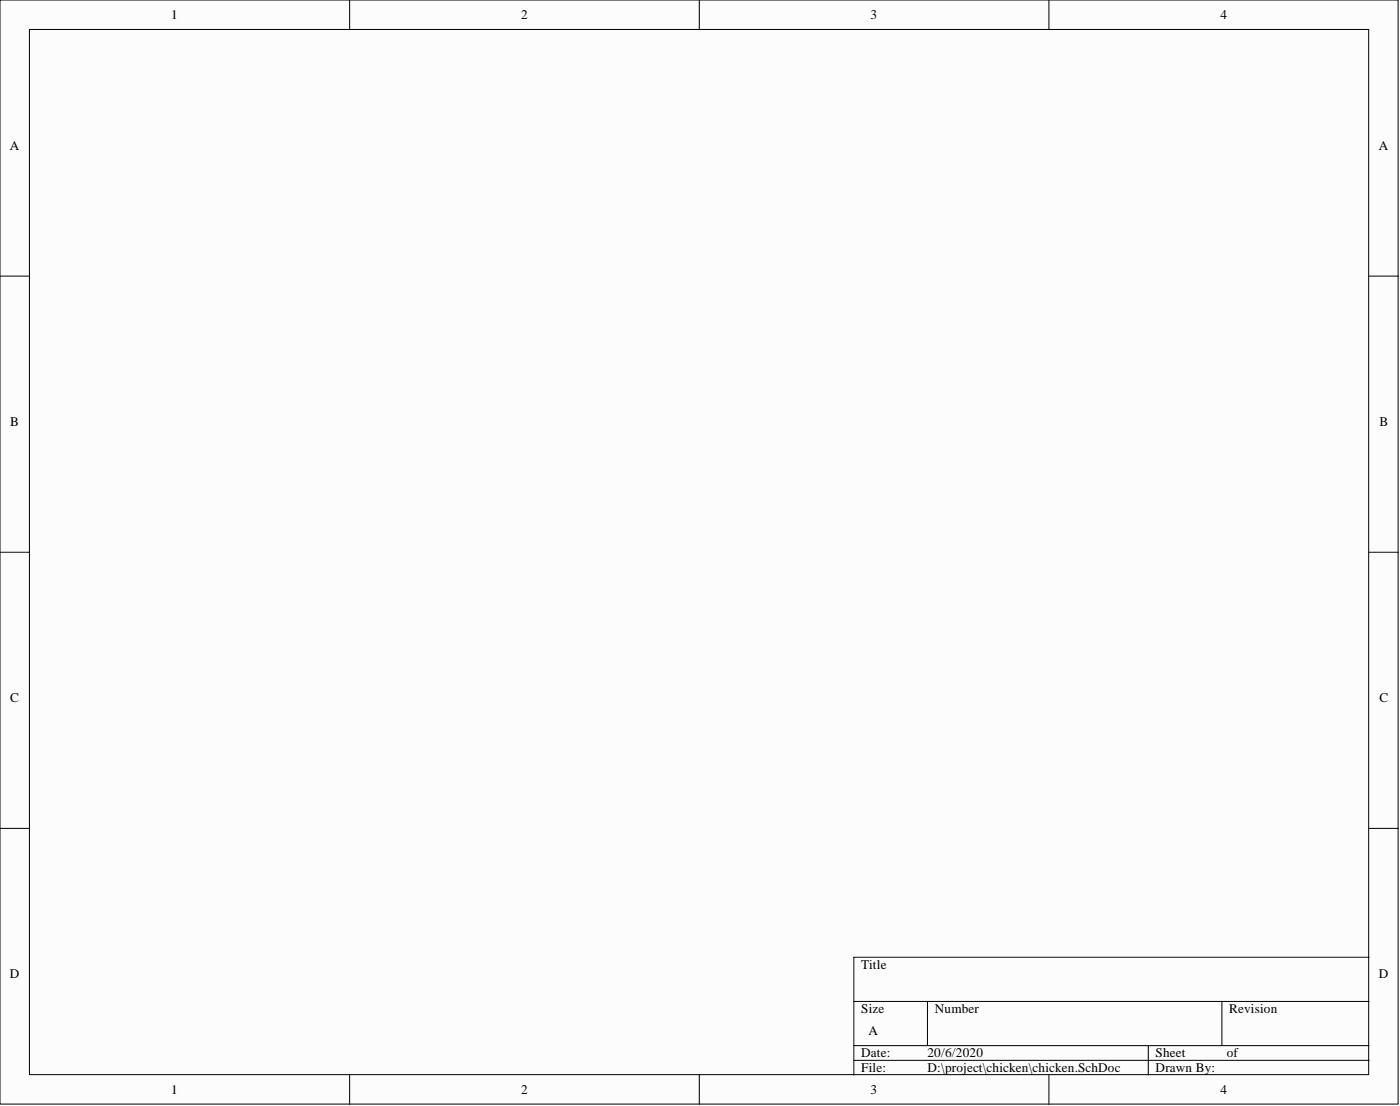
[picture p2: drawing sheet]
<svg xmlns="http://www.w3.org/2000/svg" width="241mm" height="190mm" viewBox="0 0 241 190" stroke-linecap="round" stroke-linejoin="round" font-family="sans-serif">
<defs><g id="words">
<g font-size="2.3">
<text x="29.5" y="3.3">1</text>
<text x="89.8" y="3.3">2</text>
<text x="150" y="3.3">3</text>
<text x="210.3" y="3.3">4</text>
<text x="1.7" y="25.8">A</text>
<text x="237.7" y="25.8">A</text>
<text x="1.8" y="73.4">B</text>
<text x="237.8" y="73.4">B</text>
<text x="1.8" y="120.9">C</text>
<text x="237.8" y="120.9">C</text>
<text x="148.4" y="166.9">Title</text>
<text x="1.7" y="168.5">D</text>
<text x="237.7" y="168.5">D</text>
<text x="148.4" y="174.5">Size</text>
<text x="149.7" y="178.3">A</text>
<text x="161.1" y="174.5">Number</text>
<text x="211.9" y="174.5">Revision</text>
<text x="148.4" y="182.1">Date:</text>
<text x="148.4" y="184.7">File:</text>
<text x="159.9" y="182.1">20/6/2020</text>
<text x="159.9" y="184.7">D:\project\chicken\chicken.SchDoc</text>
<text x="199.2" y="182.1">Sheet</text>
<text x="199.2" y="184.7">Drawn By:</text>
<text x="211.4" y="182.1">of</text>
<text x="29.5" y="188.5">1</text>
<text x="89.8" y="188.5">2</text>
<text x="150" y="188.5">3</text>
<text x="210.3" y="188.5">4</text>
</g>
</g></defs>
<g fill="#fcfcfc" stroke="#000" stroke-width=".17">
<path d="M0 0h241v190.2h-241z"/>
<path d="M5.1 5.1h230.8v180h-230.8z"/>
</g>
<g fill="none" stroke="#000" stroke-width=".17">
<path d="M60.3 0v5.1M120.5 0v5.1M180.8 0v5.1M0 47.6h5.1M236 47.6h5.1M0 95.1h5.1M236 95.1h5.1M0 142.7h5.1M236 142.7h5.1M147.2 172.5h88.8M159.9 172.5v7.6M210.6 172.5v7.6"/>
<path d="M236 164.9h-88.8v20.3M60.3 185.2v5M120.5 185.2v5M147.2 180.1h88.8M147.2 182.6h88.8M180.8 185.2v5M197.9 180.1v5.1"/>
</g>
<use href="#words"/>
</svg>
